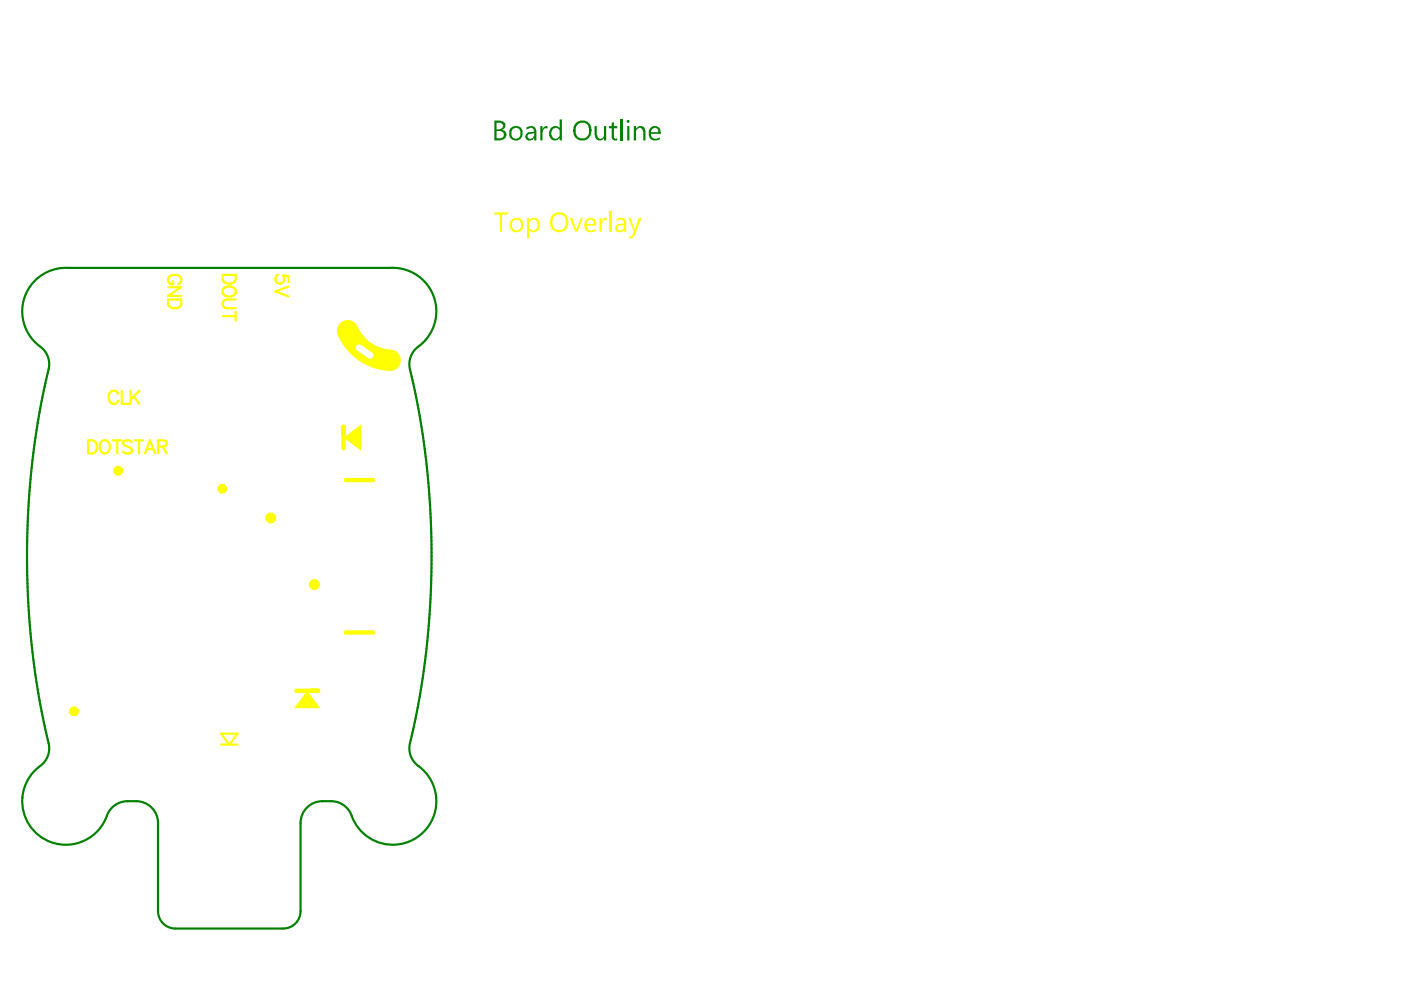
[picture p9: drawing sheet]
<svg xmlns="http://www.w3.org/2000/svg" width="297mm" height="210mm" viewBox="0 0 297 210" stroke-linecap="round" stroke-linejoin="round" font-family="sans-serif">
<path d="M14.5 56.8h68.2M10.3 78.3l-2 9.8-1.4 9.5-.9 10.5-.3 9.8a168.2 168.2 0 0 0 4.6 39.7M86.9 78.3l2.1 9.8 1.3 9.5 .9 10.5 .3 9.8-.3 9.9-.9 10.5-1.3 9.5-2.1 9.8M4.7 169.1h.1M27 169.9h1.9M33.5 174.5v18.7M63.7 174.5v18.7M68.3 169.9h1.9M92.5 169h.1M37.2 196.9h22.8" fill="none" stroke="#008000" stroke-width=".46"/>
<g fill="#008000">
<path d="M114.6 26.7h.4v.7l.1-.1a.41 .41 0 0 1 .5-.4v-.2h.5v.6a.57 .57 0 0 0-.7 0 .57 .57 0 0 0-.3 .6l-.1 .1v1.8h-.4z"/>
<path d="M126.1 26.7h.4v1.9l.1 .1a.66 .66 0 0 0 .6 .7 .66 .66 0 0 0 .7-.4l.1-.2v-2.1h.5v3.1h-.5v-.5a1.01 1.01 0 0 1-1.1 .5 1.01 1.01 0 0 1-.7-1.1l-.1-.1z"/>
<path d="M129.7 26l.5-.1v.8h.7v.5h-.7v1.6a.47 .47 0 0 0 .2 .5 .47 .47 0 0 0 .5 0v.5a.87 .87 0 0 1-1.2-.8v-1.8h-.6v-.5h.6z"/>
<path d="M131.5 25.3h.4v4.5h-.4z"/>
<path d="M134.4 26.7h.5v.6a1.06 1.06 0 0 1 1.2-.5 1.06 1.06 0 0 1 .8 1.1v1.9h-.5v-1.9l-.1-.1a.63 .63 0 0 0-.5-.6 .63 .63 0 0 0-.7 .2l-.2 .3v2.1h-.5z"/>
<path d="M105.3 26v1.4l.7-.1a.63 .63 0 0 0 .6-.4 .63 .63 0 0 0-.3-.8zM105.3 27.8v1.5h.7a.78 .78 0 0 0 .8-.8 .78 .78 0 0 0-.9-.7zM104.8 25.6h1.3a1.19 1.19 0 0 1 1.1 1.3l-.7 .7a1.06 1.06 0 0 1 .8 .7 1.06 1.06 0 0 1-.4 1.1l-.8 .4h-1.3z"/>
<path d="M108.7 27.3a1.59 1.59 0 0 0 .2 2 1.08 1.08 0 0 0 1.3-.3 1.08 1.08 0 0 0 0-1.3l-.1-.4a1.17 1.17 0 0 0-1.4 0zM108.2 27.2l.1-.1a1.5 1.5 0 0 1 2.5 .8v.1a1.45 1.45 0 0 1-.8 1.7 1.45 1.45 0 0 1-1.8-.5 2.23 2.23 0 0 1 0-2z"/>
<path d="M111.9 28.6a.66 .66 0 0 0 .5 .8 .66 .66 0 0 0 .7-.6l.2-.5-1.1 .1zM111.6 27h.1a1.22 1.22 0 0 1 2 .7v2.1h-.4v-.5a1.1 1.1 0 0 1-1.9-.1 .97 .97 0 0 1 .9-1.2l1-.1a.75 .75 0 0 0-.5-.7 .75 .75 0 0 0-.8 .1l-.4 .1z"/>
<path d="M116.8 27.1a1.28 1.28 0 0 1 1.9 .1v-1.9h.4v4.5h-.4v-.6a1.19 1.19 0 0 1-1.4 .6 1.19 1.19 0 0 1-.9-1.3v-.6zM117.1 27.4a1.2 1.2 0 0 0-.2 1.3 1.2 1.2 0 0 0 1.1 .7 1.29 1.29 0 0 0 .3-2.1 .74 .74 0 0 0-1.2 .1z"/>
<path d="M122.5 26.3a2.36 2.36 0 0 0-.1 2.7l.3 .1a1.38 1.38 0 0 0 2.1-.6 2.63 2.63 0 0 0-.3-2.1 1.77 1.77 0 0 0-2-.1zM122.1 26a2.13 2.13 0 0 1 3 .4 2.34 2.34 0 0 1-.9 3.3 1.84 1.84 0 0 1-2.6-1.4 2.54 2.54 0 0 1 .5-2.3z"/>
<path d="M132.8 25.7a.3 .3 0 0 1 .6 0 .3 .3 0 0 1-.6 0zM133 26.7h.4v3.1h-.4z"/>
<path d="M138.3 27.3l-.3 .4v.3h1.6v-.1a.75 .75 0 0 0-.5-.7 .75 .75 0 0 0-.8 .1zM137.8 27.2a1.34 1.34 0 0 1 1.5-.4 1.34 1.34 0 0 1 .8 1.3v.3h-2.1a.98 .98 0 0 0 .6 1 .98 .98 0 0 0 1.1-.2l.2-.1v.4a1.55 1.55 0 0 1-2.2-.4l-.1-1.4z"/>
</g>
<path d="M14.5 56.8a9.3 9.3 0 0 0-9.4 6.4 9.3 9.3 0 0 0 4 10.7 4.6 4.6 0 0 1 1.2 4.4M82.7 56.8a9.3 9.3 0 0 1 9.4 6.4 9.3 9.3 0 0 1-3.9 10.7 4.6 4.6 0 0 0-1.3 4.4M10.3 157.6a4.9 4.9 0 0 1-2.5 5.4 9.3 9.3 0 0 0 1.3 14.8 9.3 9.3 0 0 0 13.9-5.5 4.6 4.6 0 0 1 4-2.4M86.9 157.6a4.9 4.9 0 0 0 2.5 5.4 9.3 9.3 0 0 1-1.3 14.8 9.3 9.3 0 0 1-13.8-5.5 4.6 4.6 0 0 0-4.1-2.4M28.9 169.9a4.6 4.6 0 0 1 4.6 4.6M68.3 169.9a4.6 4.6 0 0 0-4.6 4.6M33.5 193.2a3.7 3.7 0 0 0 3.7 3.7M63.7 193.2a3.7 3.7 0 0 1-3.7 3.7" fill="none" stroke="#008000" stroke-width=".46"/>
<g fill="#ff0">
<path d="M65.1 146.5l2.8 3.7h-5.5z"/>
<path d="M72.8 92.8l3.7-2.8v5.6z"/>
<path d="M72.1 68.5a2.35 2.35 0 0 1 3.9 1.2 8.4 8.4 0 0 0 7.4 4.5 2.3 2.3 0 0 1 1.5 2.9 2.3 2.3 0 0 1-2.8 1.5 12.3 12.3 0 0 1-10.7-8.3l.2-1zM75.6 73.3l-.1 .5 .1 .4 2.4 1.7a.72 .72 0 0 0 1-.2 .72 .72 0 0 0-.1-1l-2.4-1.6-.4-.1z"/>
</g>
<path d="M72.8 90.5v4.6M73.3 101.8h5.8M73.3 134.1h5.8M62.8 146.5h4.6" fill="none" stroke="#ff0" stroke-width=".92"/>
<g fill="none" stroke="#ff0" stroke-width=".46">
<path d="M36.7 59.6v.7a1 1 0 0 1-1.1-1 1 1 0 0 1 1.1-1 1.21 1.21 0 0 1 1.3 .2 1.21 1.21 0 0 1 .3 1.4l-.5 .4M47.2 58.3h2.8v.9a1.48 1.48 0 0 1-1.4 1 1.48 1.48 0 0 1-1.4-1zM58.9 58.3a.98 .98 0 0 0-.4 1.4 .98 .98 0 0 0 1.5 .2 .98 .98 0 0 0 0-1.5l1.2 .1v1.4M35.7 63.5h2.7v.9a1.48 1.48 0 0 1-1.4 1 1.48 1.48 0 0 1-1.3-1zM35.7 60.9h2.7l-2.7 1.8h2.7M47.2 67h2.8M47.3 61.3a1.61 1.61 0 0 1 2.7 .2 1.45 1.45 0 0 1-1.1 1.4 1.45 1.45 0 0 1-1.6-.6l-.1-.2zM50 66.1v1.9M50 63.5h-2a.93 .93 0 0 0-.8 .9 .93 .93 0 0 0 .8 1h2M61.2 60.7l-2.8 1.1 2.8 1.1M18.7 93.4h.9a1.48 1.48 0 0 1 1 1.3 1.48 1.48 0 0 1-1 1.4h-.9zM21.4 93.8a1.02 1.02 0 0 1 1.2-.4 1.02 1.02 0 0 1 .7 1 1.21 1.21 0 0 1-.3 1.3 1.21 1.21 0 0 1-1.3 .3 1.72 1.72 0 0 1-.3-2.2z"/>
<path d="M23.9 93.4h1.9M24.8 93.4v2.7M25 83.5a1.02 1.02 0 0 0-1.1-.7 1.02 1.02 0 0 0-.8 1.1 1.21 1.21 0 0 0 .2 1.3 1.21 1.21 0 0 0 1.3 .3l.4-.5M25.8 82.8v2.8h1.6M27.7 82.8v2.8M27.9 93.8a1.22 1.22 0 0 0-1.8 0 .71 .71 0 0 0 .5 .8l.8 .2a.67 .67 0 0 1 .5 .5 .67 .67 0 0 1-.2 .7 1.27 1.27 0 0 1-1.6-.3M28.4 84l1.1 1.6M28.6 93.4h1.8M29.5 93.4v2.7M29.5 82.8l-1.8 1.9M30.7 96.1l1.1-2.7 1.1 2.7M31.1 95.2h1.4"/>
<path d="M33.5 94.7l1.6-.1a.64 .64 0 0 0 0-1.1l-1.6-.1v2.7M34.4 94.7l1 1.4M46.9 155.6h3.4l-1.7 2.3zM46.9 157.9h3.4"/>
</g>
<g fill="#ff0">
<path d="M104.8 45h2.8v.5h-1.1v3.6h-.5v-3.6h-1.2z"/>
<path d="M120.8 46.2h.6l.8 2.6 .9-2.6h.5l-1.2 2.9h-.5z"/>
<path d="M127.1 46.2h.5v.7h.1a.69 .69 0 0 1 .9-.7v.5h-.1a.76 .76 0 0 0-.8 .7l-.1 .1v1.6h-.5z"/>
<path d="M129.2 44.8h.5v4.3h-.5z"/>
<path d="M133.2 46.2h.5l.9 2.6 .8-2.6h.6l-1.4 3.6h-.1a1.03 1.03 0 0 1-1.2 .7v-.4l.1 .1a.63 .63 0 0 0 .8-.5l.2-.6z"/>
<path d="M108.8 46.8v.1a1.18 1.18 0 0 0-.2 1.3 1.18 1.18 0 0 0 1.1 .7v-.1a1.04 1.04 0 0 0 .6-1.7l-.2-.3a1 1 0 0 0-1.3 0zM108 47.7a1.51 1.51 0 0 1 3 0 1.51 1.51 0 0 1-3 0z"/>
<path d="M111.7 46.2h.5v.6a1.21 1.21 0 0 1 1.5-.5 1.21 1.21 0 0 1 .7 1.3 1.39 1.39 0 0 1-1.8 1.5l-.4-.3v1.7h-.5zM112.3 47l-.1 .6a1.02 1.02 0 0 0 .4 1.2h.1a.62 .62 0 0 0 .9-.3 1.2 1.2 0 0 0-.3-2h-.4z"/>
<path d="M117.6 45.7v.1a2.04 2.04 0 0 0-.1 2.5 1.42 1.42 0 0 0 1.7 .4 1.42 1.42 0 0 0 .8-1.7v-.1a1.43 1.43 0 0 0-1.8-1.4zM117.1 45.5a2.03 2.03 0 0 1 3.3 .8v.1a2.52 2.52 0 0 1-.8 2.6 2.06 2.06 0 0 1-3.1-2l.2-.7z"/>
<path d="M124.5 46.9l-.1 .6h1.5a.79 .79 0 0 0-.4-.8 .79 .79 0 0 0-1 .2zM124.2 46.7a1.29 1.29 0 0 1 1.6-.4 1.29 1.29 0 0 1 .6 1.5h-2a.92 .92 0 0 0 1.3 1l.6-.3v.5a1.79 1.79 0 0 1-2.1-.2l-.4-1z"/>
<path d="M131 48v.1a.39 .39 0 0 0-.1 .4 .39 .39 0 0 0 .3 .3l.4 .1a.59 .59 0 0 0 .6-.6h.1v-.6zM130.7 46.4a1.21 1.21 0 0 1 1.3-.2 1.21 1.21 0 0 1 .7 1.1v1.8h-.4v-.3a1.01 1.01 0 0 1-1.2 .4 1.01 1.01 0 0 1-.7-1h.1a.81 .81 0 0 1 .8-.7l1-.1v-.3a.8 .8 0 0 0-.8-.6l-.8 .4z"/>
</g>
<circle cx="57.4" cy="109.8" r=".46" fill="none" stroke="#ff0" stroke-width="1.4"/>
<g fill="none" stroke="#ff0" stroke-width="1.2">
<circle cx="25" cy="99.8" r=".46"/>
<circle cx="47.1" cy="103.6" r=".46"/>
<circle cx="66.7" cy="123.9" r=".58"/>
<circle cx="15.7" cy="150.8" r=".46"/>
</g>
</svg>
